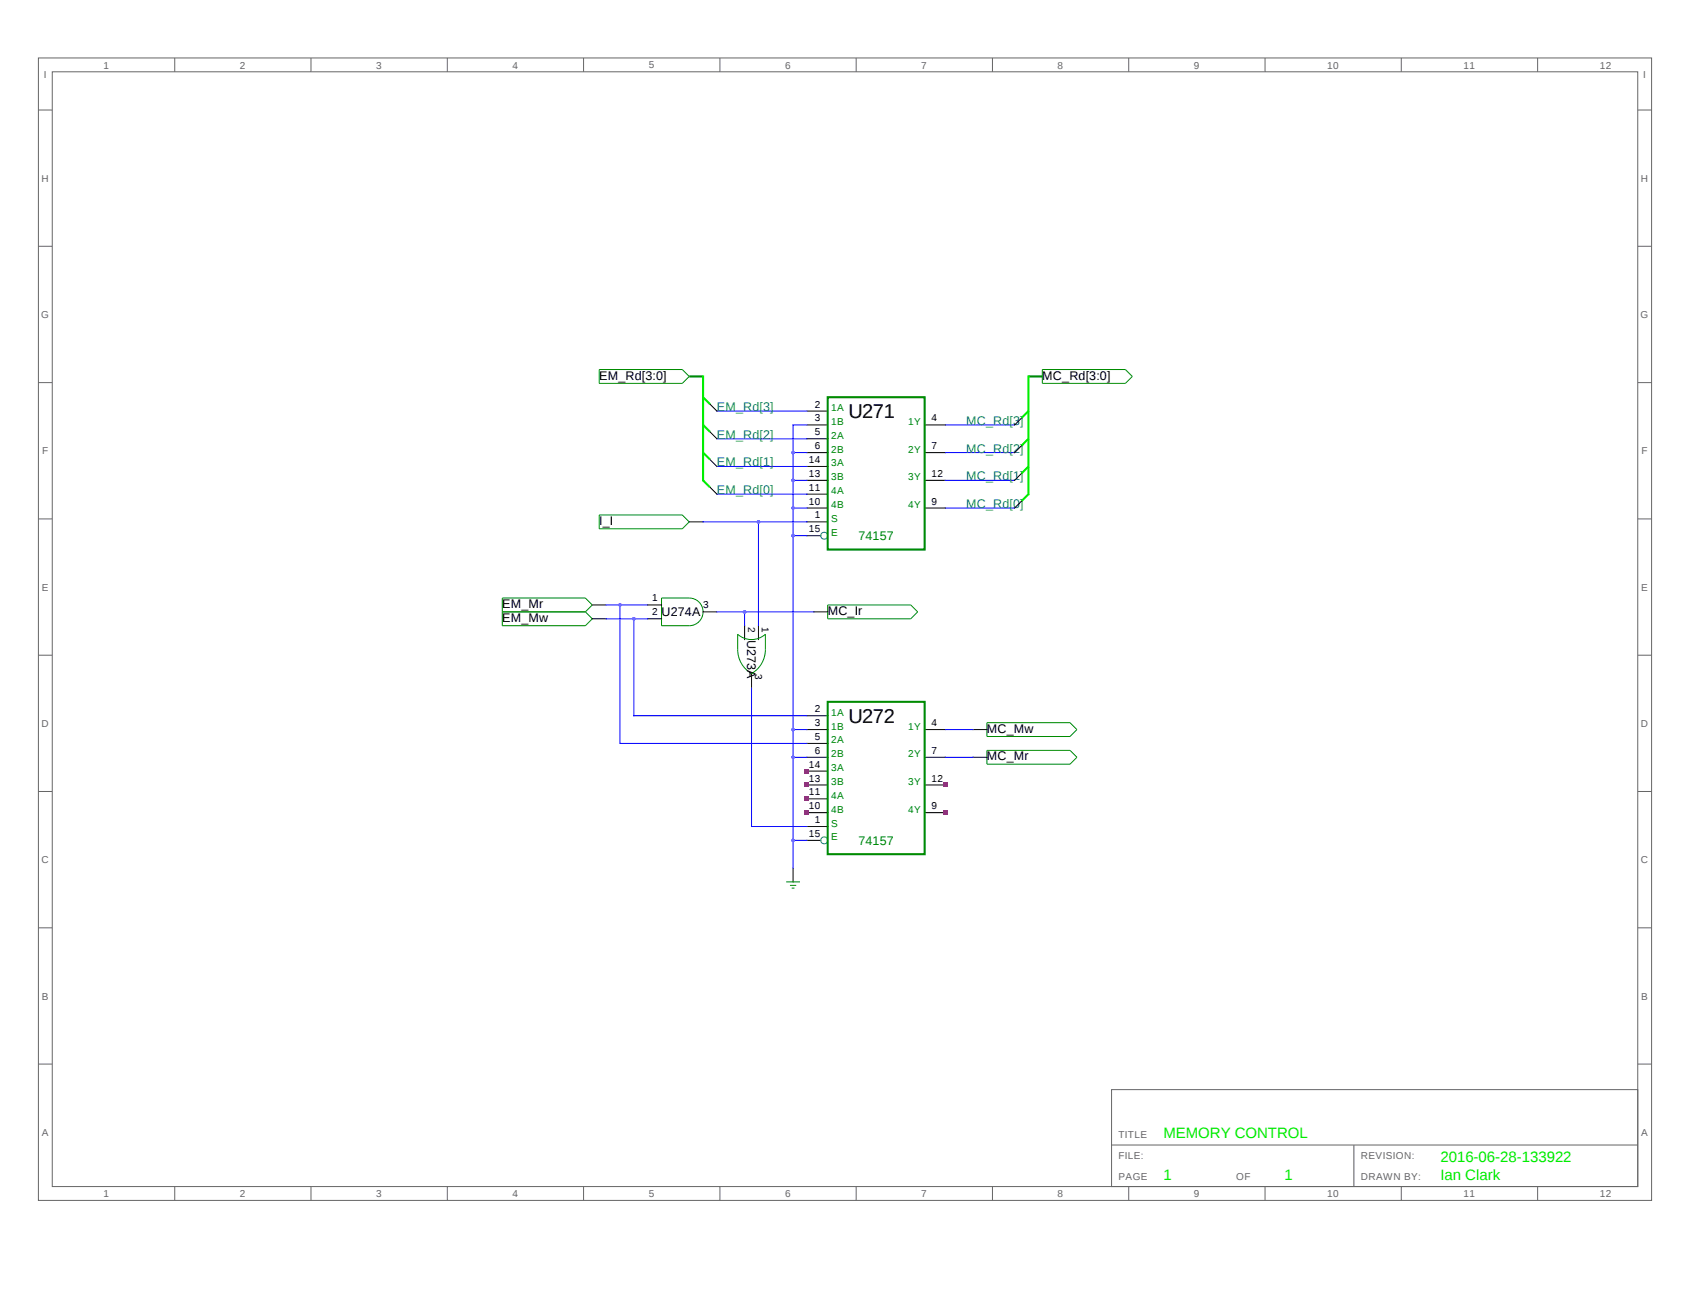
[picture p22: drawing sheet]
<svg xmlns="http://www.w3.org/2000/svg" width="279mm" height="216mm" viewBox="0 0 279 216" stroke-linecap="round" stroke-linejoin="round" font-family="sans-serif">
<defs><g id="words">
<g font-size="3.3">
<text x="140.3" y="69.1">U271</text>
<text x="140.3" y="119.5">U272</text>
</g>
<g font-size="2.5" fill="#0e0">
<text x="192.4" y="188.1">MEMORY CONTROL</text>
<text x="192.4" y="195">1</text>
<text x="212.4" y="195">1</text>
<text x="238.1" y="192.2">2016-06-28-133922</text>
<text x="238.1" y="195">Ian Clark</text>
</g>
<g font-size="2.1">
<text x="99.1" y="62.8">EM_Rd[3:0]</text>
<text x="172.3" y="62.8">MC_Rd[3:0]</text>
<text x="99.1" y="86.8">I_I</text>
<text x="83" y="100.5">EM_Mr</text>
<text x="109.4" y="101.9">U274A</text>
<text x="136.8" y="101.7">MC_Ir</text>
<text x="83" y="102.8">EM_Mw</text>
<text x="123.5" y="105.7" transform="rotate(90 123.5 105.7)">U273A</text>
<text x="163.2" y="125.7">MC_Mr</text>
<text x="163.2" y="121.1">MC_Mw</text>
</g>
<g font-size="2.1" fill="#008b8b">
<text x="118.5" y="68">EM_Rd[3]</text>
<text x="159.7" y="70.2">MC_Rd[3]</text>
<text x="118.5" y="77.1">EM_Rd[1]</text>
<text x="118.5" y="72.5">EM_Rd[2]</text>
<text x="159.7" y="74.8">MC_Rd[2]</text>
<text x="118.5" y="81.7">EM_Rd[0]</text>
<text x="159.7" y="84">MC_Rd[0]</text>
<text x="159.7" y="79.4">MC_Rd[1]</text>
</g>
<g font-size="2.1" fill="#008b00">
<text x="141.9" y="89.2">74157</text>
<text x="141.9" y="139.6">74157</text>
</g>
<g font-size="1.7" fill="#666">
<text x="17.1" y="11.3">1</text>
<text x="39.7" y="11.3">2</text>
<text x="62.2" y="11.3">3</text>
<text x="84.7" y="11.3">4</text>
<text x="107.3" y="11.3">5</text>
<text x="129.8" y="11.3">6</text>
<text x="152.3" y="11.3">7</text>
<text x="174.9" y="11.3">8</text>
<text x="197.4" y="11.3">9</text>
<text x="219.4" y="11.3">10</text>
<text x="242" y="11.3">11</text>
<text x="264.5" y="11.3">12</text>
<text x="7.2" y="12.9">I</text>
<text x="271.7" y="12.9">I</text>
<text x="6.9" y="30.1">H</text>
<text x="271.3" y="30.1">H</text>
<text x="6.8" y="52.6">G</text>
<text x="271.2" y="52.6">G</text>
<text x="7" y="75.1">F</text>
<text x="271.4" y="75.1">F</text>
<text x="6.9" y="97.7">E</text>
<text x="271.3" y="97.7">E</text>
<text x="6.9" y="120.2">D</text>
<text x="271.3" y="120.2">D</text>
<text x="6.9" y="142.7">C</text>
<text x="271.3" y="142.7">C</text>
<text x="6.9" y="165.3">B</text>
<text x="271.3" y="165.3">B</text>
<text x="6.9" y="187.8">A</text>
<text x="184.9" y="191.6">FILE:</text>
<text x="184.9" y="188.1">TITLE</text>
<text x="225" y="191.6">REVISION:</text>
<text x="271.3" y="187.8">A</text>
<text x="17.1" y="197.9">1</text>
<text x="39.7" y="197.9">2</text>
<text x="62.2" y="197.9">3</text>
<text x="84.7" y="197.9">4</text>
<text x="107.3" y="197.9">5</text>
<text x="129.8" y="197.9">6</text>
<text x="152.3" y="197.9">7</text>
<text x="174.9" y="197.9">8</text>
<text x="184.9" y="195">PAGE</text>
<text x="197.4" y="197.9">9</text>
<text x="204.4" y="195">OF</text>
<text x="219.4" y="197.9">10</text>
<text x="225" y="195">DRAWN BY:</text>
<text x="242" y="197.9">11</text>
<text x="264.5" y="197.9">12</text>
</g>
<g font-size="1.7">
<text x="134.7" y="67.4">2</text>
<text x="134.7" y="69.7">3</text>
<text x="134.7" y="72">5</text>
<text x="154" y="69.7">4</text>
<text x="133.7" y="76.5">14</text>
<text x="134.7" y="74.3">6</text>
<text x="154" y="74.3">7</text>
<text x="133.7" y="78.8">13</text>
<text x="133.7" y="81.1">11</text>
<text x="133.7" y="83.4">10</text>
<text x="154" y="78.8">12</text>
<text x="154" y="83.4">9</text>
<text x="133.7" y="88">15</text>
<text x="134.7" y="85.7">1</text>
<text x="107.8" y="99.4">1</text>
<text x="107.8" y="101.7">2</text>
<text x="116.2" y="100.6">3</text>
<text x="123.7" y="103.6" transform="rotate(90 123.7 103.6)">2</text>
<text x="126" y="103.6" transform="rotate(90 126 103.6)">1</text>
<text x="124.8" y="111.5" transform="rotate(90 124.8 111.5)">3</text>
<text x="134.7" y="117.7">2</text>
<text x="134.7" y="120">3</text>
<text x="134.7" y="122.3">5</text>
<text x="134.7" y="124.6">6</text>
<text x="154" y="120">4</text>
<text x="154" y="124.6">7</text>
<text x="133.7" y="126.9">14</text>
<text x="133.7" y="129.2">13</text>
<text x="133.7" y="131.5">11</text>
<text x="154" y="129.2">12</text>
<text x="133.7" y="133.8">10</text>
<text x="134.7" y="136.1">1</text>
<text x="154" y="133.8">9</text>
<text x="133.7" y="138.4">15</text>
</g>
<g font-size="1.7" fill="#008b00">
<text x="137.4" y="68">1A</text>
<text x="137.4" y="70.2">1B</text>
<text x="150.1" y="70.2">1Y</text>
<text x="137.4" y="72.5">2A</text>
<text x="137.4" y="74.8">2B</text>
<text x="137.4" y="77.1">3A</text>
<text x="150.1" y="74.8">2Y</text>
<text x="137.4" y="79.4">3B</text>
<text x="137.4" y="81.7">4A</text>
<text x="137.4" y="84">4B</text>
<text x="150.1" y="79.4">3Y</text>
<text x="150.1" y="84">4Y</text>
<text x="137.4" y="86.3">S</text>
<text x="137.4" y="88.6">E</text>
<text x="137.4" y="118.3">1A</text>
<text x="137.4" y="120.6">1B</text>
<text x="137.4" y="122.9">2A</text>
<text x="137.4" y="125.2">2B</text>
<text x="150.1" y="120.6">1Y</text>
<text x="150.1" y="125.2">2Y</text>
<text x="137.4" y="127.5">3A</text>
<text x="137.4" y="129.8">3B</text>
<text x="150.1" y="129.8">3Y</text>
<text x="137.4" y="132.1">4A</text>
<text x="137.4" y="134.3">4B</text>
<text x="137.4" y="136.6">S</text>
<text x="150.1" y="134.3">4Y</text>
<text x="137.4" y="138.9">E</text>
</g>
</g></defs>
<g fill="none" stroke="#666" stroke-width=".17">
<path d="M6.3 9.6h266.7v188.8h-266.7zM6.3 18.2h2.3M8.6 11.9h262.2v184.3h-262.2zM28.9 9.6v2.3M51.4 9.6v2.3M74 9.6v2.3M96.5 9.6v2.3M119 9.6v2.3M141.5 9.6v2.3M164.1 9.6v2.3M186.6 9.6v2.3M209.1 9.6v2.3"/>
<path d="M231.7 9.6v2.3M254.2 9.6v2.3M270.8 18.2h2.2M6.3 40.7h2.3M270.8 40.7h2.2M6.3 63.3h2.3M270.8 63.3h2.2M6.3 85.8h2.3M270.8 85.8h2.2M6.3 108.3h2.3M270.8 108.3h2.2M6.3 130.8h2.3"/>
<path d="M270.8 130.8h2.2M6.3 153.4h2.3M270.8 153.4h2.2M6.3 175.9h2.3M270.8 175.9h2.2M28.9 196.2v2.2M51.4 196.2v2.2M74 196.2v2.2M96.5 196.2v2.2M119 196.2v2.2M141.5 196.2v2.2M164.1 196.2v2.2"/>
<path d="M183.8 180.1h87v16.1h-87zM183.8 189.3h87M186.6 196.2v2.2M209.1 196.2v2.2M223.8 189.3v6.9M231.7 196.2v2.2M254.2 196.2v2.2"/>
</g>
<g fill="none" stroke="#000" stroke-width=".17">
<path d="M117.4 76l1.1 1.1M117.4 71.4l1.1 1.1M117.4 66.8l1.1 1.2M133.4 68h3.4M133.4 70.2h3.4M133.4 72.5h3.4M133.4 74.8h3.4M133.4 77.1h3.4M133.4 79.4h3.4M152.9 70.2h3.4M152.9 74.8h3.4M152.9 79.4h3.4"/>
<path d="M168.9 78.3l-1.2 1.1M168.9 73.7l-1.2 1.1M168.9 69.1l-1.2 1.1M113.9 86.3h2.3M117.4 80.5l1.1 1.2M133.4 81.7h3.4M133.4 84h3.4M133.4 86.3h3.4M133.4 88.6h2.3M152.9 84h3.4M168.9 82.8l-1.2 1.2M97.9 100h2.3"/>
<path d="M97.9 102.3h2.3M107.1 100h2.3M107.1 102.3h2.3M116.2 101.2h2.3M123.1 103.4v2.3M124.2 111.3v2.4M125.4 103.4v2.3M133.4 118.3h3.4M134.5 101.2h2.3M133.4 120.6h3.4M133.4 122.9h3.4M133.4 125.2h3.4"/>
<path d="M133.4 127.5h3.4M133.4 129.8h3.4M133.4 132.1h3.4M133.4 134.3h3.4M133.4 136.6h3.4M133.4 138.9h2.3M152.9 120.6h3.4M152.9 125.2h3.4M152.9 129.8h3.4M152.9 134.3h3.4M160.9 120.6h2.3M160.9 125.2h2.3"/>
<path d="M131.1 143.5v2.3"/>
</g>
<g fill="none" stroke="#008b8b" stroke-width=".17">
<circle cx="136.3" cy="88.6" r=".58"/>
<circle cx="136.3" cy="138.9" r=".58"/>
</g>
<path d="M113.9 62.2h2.3M136.8 65.7h16.1v25.2h-16.1zM170 62.2h2.3M136.8 116h16.1v25.2h-16.1z" fill="none" stroke="#008b00" stroke-width=".34"/>
<g fill="none" stroke="#008b00" stroke-width=".17">
<path d="M99.1 61.1h13.7l1.1 1.1-1.1 1.2h-13.7zM172.3 61.1h13.8l1.1 1.1-1.1 1.2h-13.8zM83 98.9h13.8l1.1 1.1-1.1 1.2 1.1 1.1-1.1 1.1h-13.8zM99.1 85.1h13.7l1.1 1.2-1.1 1.1h-13.7zM109.4 98.9h4.5a2.29 2.29 0 0 1 2.3 2.3 2.29 2.29 0 0 1-2.3 2.2h-4.5zM83 101.2h13.8M121.9 104.8a3.4 3.4 0 0 0 4.6 0 7.4 7.4 0 0 1-.8 5.2l-.9 1-.6 .4a4.6 4.6 0 0 1-2.2-4zM136.8 100h13.8l1.1 1.2-1.1 1.1h-13.8zM163.2 119.5h13.7l1.1 1.1-1.1 1.2h-13.7zM163.2 124h13.7l1.1 1.2-1.1 1.1h-13.7zM130 145.8h2.3M130.6 146.4h1"/>
<path d="M130.9 146.8h.4"/>
</g>
<g fill="none" stroke="#00f" stroke-width=".17">
<path d="M118.5 77.1h14.9M118.5 72.5h14.9M118.5 68h14.9M131.1 79.4h2.3M131.1 74.8h2.3M133.4 70.2h-2.3v73.3M156.3 79.4h11.4M156.3 74.8h11.4M156.3 70.2h11.4M116.2 86.3h17.2M118.5 81.7h14.9M125.4 86.3v17.1"/>
<path d="M131.1 88.6h2.3M131.1 84h2.3M156.3 84h11.4M100.2 100h6.9M100.2 102.3h6.9M102.5 100v22.9h30.9M104.8 102.3v16h28.6M118.5 101.2h16M123.1 101.2v2.2M124.2 113.7v22.9h9.2M131.1 138.9h2.3M131.1 125.2h2.3"/>
<path d="M131.1 120.6h2.3M156.3 125.2h4.6M156.3 120.6h4.6"/>
</g>
<path d="M116.2 62.2v17.2l1.2 1.1M116.2 74.8l1.2 1.2M116.2 70.2l1.2 1.2M116.2 65.7l1.2 1.1M170 62.2v19.5l-1.1 1.1M170 77.1l-1.1 1.2M170 72.5l-1.1 1.2M170 68l-1.1 1.1" fill="none" stroke="#0e0" stroke-width=".34"/>
<g fill="#f00">
<path d="M133.1 127.1h.6v.7h-.6z"/>
<path d="M156 129.4h.6v.7h-.6z"/>
<path d="M133.1 129.4h.6v.7h-.6z"/>
<path d="M133.1 131.7h.6v.7h-.6z"/>
<path d="M156 134h.6v.7h-.6z"/>
<path d="M133.1 134h.6v.7h-.6z"/>
</g>
<g fill="#a020f0">
<path d="M130.9 88.3h.4l.1 .3-.1 .2h-.4l-.1-.2z"/>
<path d="M130.9 83.8h.4l.1 .2-.1 .2h-.4l-.1-.2z"/>
<path d="M130.9 79.2h.4l.1 .2-.1 .2h-.4l-.1-.2z"/>
<path d="M130.9 74.6h.4l.1 .2-.1 .2h-.4l-.1-.2z"/>
<path d="M130.9 138.7h.4l.1 .2-.1 .2h-.4l-.1-.2z"/>
<path d="M130.9 125h.4l.1 .2-.1 .2h-.4l-.1-.2z"/>
<path d="M130.9 120.4h.4l.1 .2-.1 .2h-.4l-.1-.2z"/>
<path d="M125.2 86.1h.4l.1 .2-.1 .2h-.4l-.1-.2z"/>
<path d="M102.3 99.8h.4l.1 .2-.1 .2h-.4l-.1-.2z"/>
<path d="M104.6 102.1h.4l.1 .2-.1 .2h-.4l-.1-.2z"/>
<path d="M122.9 100.9h.4l.1 .3-.1 .2h-.4l-.1-.2z"/>
</g>
<use href="#words"/>
</svg>
